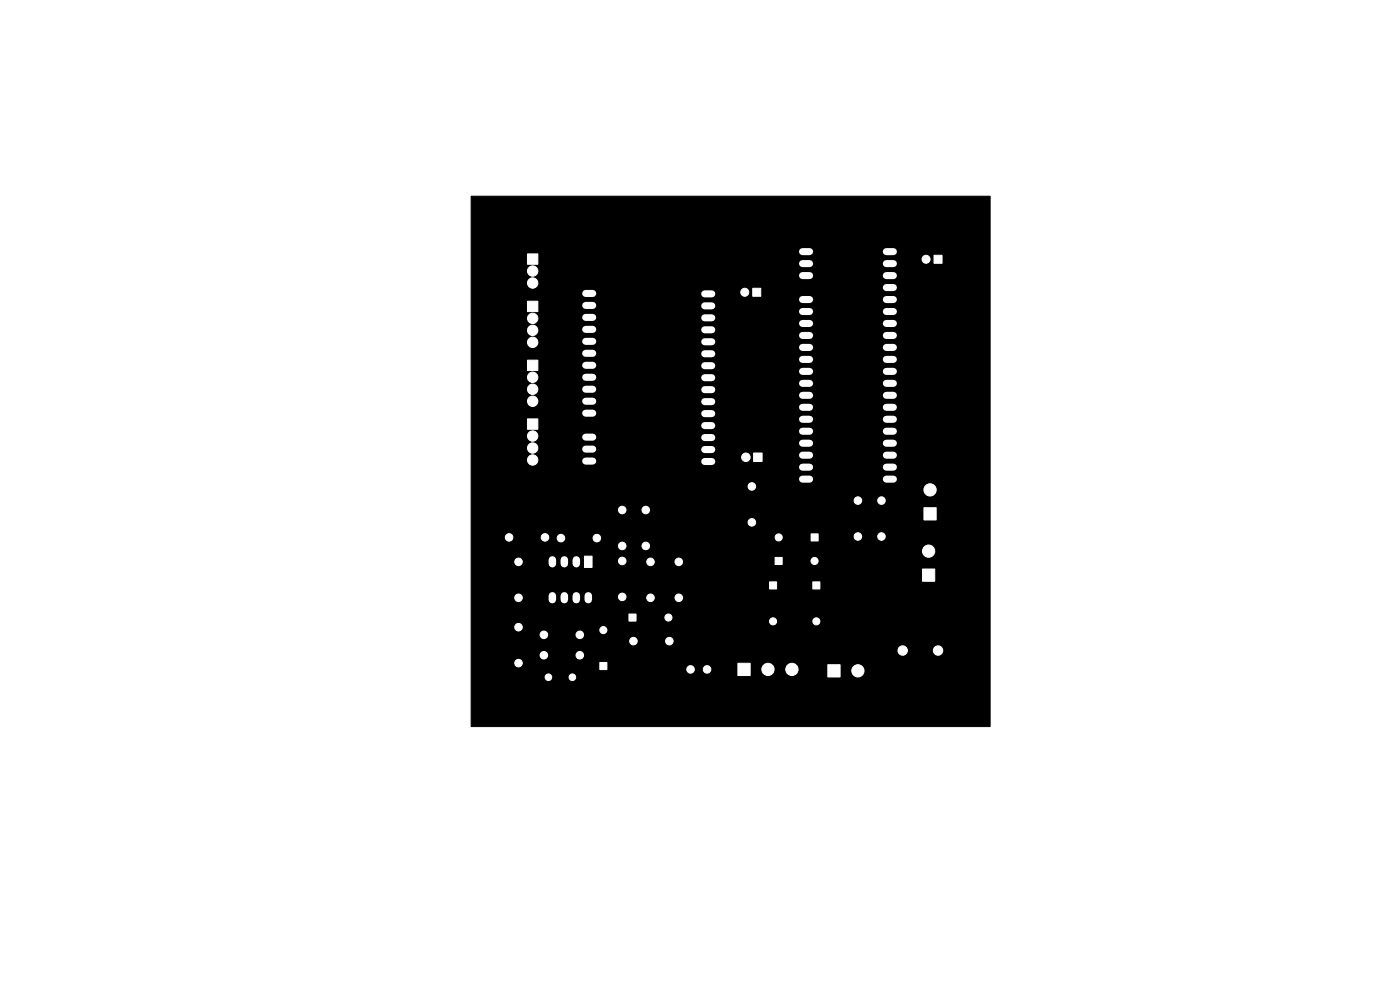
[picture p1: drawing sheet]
<svg xmlns="http://www.w3.org/2000/svg" width="297mm" height="210mm" viewBox="0 0 297 210" stroke-linecap="round" stroke-linejoin="round" font-family="sans-serif">
<path d="M100 41.6h110.1v112.5h-110.1z" fill="#000" stroke="#000" stroke-width=".21"/>
<g fill="none" stroke="#fff" stroke-width="1.5">
<path d="M170.3 53.4h1.4M170.3 55.9h1.4M170.3 58.5h1.4M188 53.4h1.5M188 55.9h1.5M188 58.5h1.5M124.2 77.5h1.6M124.2 75h1.6M124.2 72.4h1.6M124.2 69.9h1.6M124.2 67.3h1.6M124.2 64.8h1.6"/>
<path d="M124.2 62.3h1.6M149.5 77.6h1.5M149.5 75h1.5M149.5 72.5h1.5M149.5 70h1.5M149.5 67.4h1.5M149.5 64.9h1.5M149.5 62.3h1.5M170.3 63.5h1.4M170.3 66.1h1.4M170.3 68.6h1.4M170.3 71.2h1.4"/>
<path d="M170.3 73.7h1.4M170.3 76.2h1.4M170.3 78.8h1.4M188 63.5h1.5M188 66.1h1.5M188 68.6h1.5M188 71.2h1.5M188 73.7h1.5M188 76.2h1.5M188 78.8h1.5M188 61h1.5M124.2 97.8h1.6"/>
<path d="M124.2 95.3h1.6M124.2 92.7h1.6M124.2 87.7h1.6M124.2 85.1h1.6M124.2 82.6h1.6M124.2 80h1.6M149.5 97.9h1.5M149.5 95.4h1.5M149.5 92.8h1.5M149.5 90.3h1.5M149.5 87.7h1.5M149.5 85.2h1.5"/>
<path d="M149.5 82.7h1.5M149.5 80.1h1.5M170.3 81.3h1.4M170.3 83.9h1.4M170.3 86.4h1.4M170.3 88.9h1.4M170.3 91.5h1.4M170.3 94h1.4M170.3 96.6h1.4M170.3 99.1h1.4M188 81.3h1.5M188 83.9h1.5"/>
<path d="M188 86.4h1.5M188 88.9h1.5M188 91.5h1.5M188 94h1.5M188 96.6h1.5M188 99.1h1.5M170.3 101.6h1.4M188 101.6h1.5"/>
</g>
<g fill="#fff" stroke="#fff" stroke-width=".21">
<path d="M111.9 88.9h2.2v2.2h-2.2z"/>
<path d="M111.9 76.4h2.2v2.2h-2.2z"/>
<path d="M111.9 63.9h2.2v2.2h-2.2z"/>
<path d="M111.9 53.9h2.2v2.2h-2.2z"/>
<path d="M159.9 96.1h1.8v1.8h-1.8z"/>
<path d="M195.7 120.7h2.6v2.6h-2.6z"/>
<path d="M163.3 123.4h1.4v1.5h-1.4z"/>
<path d="M124 118h1.6v2.4h-1.6z"/>
<path d="M196 107.7h2.6v2.6h-2.6z"/>
<path d="M127.2 140.5h1.6v1.5h-1.6z"/>
<path d="M133.4 130.2h1.5v1.6h-1.5z"/>
<path d="M172.4 123.4h1.5v1.5h-1.5z"/>
<path d="M198.1 54.2h1.7v1.7h-1.7z"/>
<path d="M164.4 118.2h1.5v1.6h-1.5z"/>
<path d="M159.7 61.2h1.7v1.7h-1.7z"/>
<path d="M172.1 113.2h1.5v1.6h-1.5z"/>
<path d="M175.6 141h2.6v2.6h-2.6z"/>
<path d="M156.5 140.7h2.6v2.6h-2.6z"/>
<circle cx="113" cy="92.5" r="1.1"/>
<circle cx="113" cy="95" r="1.1"/>
<circle cx="113" cy="97.6" r="1.1"/>
<circle cx="113" cy="80" r="1.1"/>
<circle cx="113" cy="82.6" r="1.1"/>
<circle cx="113" cy="85.1" r="1.1"/>
<circle cx="113" cy="67.5" r="1.1"/>
<circle cx="113" cy="70.1" r="1.1"/>
<circle cx="113" cy="72.6" r="1.1"/>
<circle cx="113" cy="57.5" r="1.1"/>
<circle cx="113" cy="60" r="1.1"/>
<circle cx="159.5" cy="110.8" r=".8"/>
<circle cx="159.5" cy="103.2" r=".8"/>
<circle cx="158.2" cy="97" r=".9"/>
<circle cx="142" cy="136" r=".8"/>
<circle cx="134.4" cy="136" r=".8"/>
<circle cx="108" cy="114" r=".8"/>
<circle cx="115.6" cy="114" r=".8"/>
<circle cx="197" cy="116.9" r="1.3"/>
<circle cx="164" cy="131.8" r=".75"/>
<circle cx="187" cy="106.2" r=".8"/>
<circle cx="187" cy="113.8" r=".8"/>
<circle cx="115.4" cy="139" r=".8"/>
<circle cx="123" cy="139" r=".8"/>
<circle cx="197.3" cy="103.9" r="1.3"/>
<circle cx="110" cy="140.7" r=".8"/>
<circle cx="110" cy="133" r=".8"/>
<circle cx="128" cy="133.7" r=".75"/>
<circle cx="138" cy="126.8" r=".8"/>
<circle cx="138" cy="119.2" r=".8"/>
<circle cx="141.8" cy="131" r=".75"/>
<circle cx="173.2" cy="131.8" r=".75"/>
<circle cx="137" cy="115.8" r=".8"/>
<circle cx="137" cy="108.2" r=".8"/>
<circle cx="110" cy="126.8" r=".8"/>
<circle cx="110" cy="119.2" r=".8"/>
<circle cx="132" cy="126.6" r=".8"/>
<circle cx="132" cy="119" r=".8"/>
<circle cx="132" cy="108.2" r=".8"/>
<circle cx="132" cy="115.8" r=".8"/>
<circle cx="121.4" cy="143.7" r=".7"/>
<circle cx="116.3" cy="143.7" r=".7"/>
<circle cx="115.4" cy="134.7" r=".8"/>
<circle cx="123" cy="134.7" r=".8"/>
<circle cx="196.5" cy="55" r=".85"/>
<circle cx="172.8" cy="119" r=".75"/>
<circle cx="199" cy="138" r="1"/>
<circle cx="191.5" cy="138" r="1"/>
<circle cx="158" cy="62" r=".85"/>
<circle cx="165.2" cy="114" r=".75"/>
<circle cx="182" cy="142.3" r="1.3"/>
<circle cx="146.5" cy="142" r=".8"/>
<circle cx="150" cy="142" r=".8"/>
<circle cx="162.9" cy="142" r="1.3"/>
<circle cx="168" cy="142" r="1.3"/>
<circle cx="144" cy="126.8" r=".8"/>
<circle cx="144" cy="119.2" r=".8"/>
<circle cx="119" cy="114.1" r=".8"/>
<circle cx="126.6" cy="114.1" r=".8"/>
<circle cx="182" cy="113.8" r=".8"/>
<circle cx="182" cy="106.2" r=".8"/>
</g>
<path d="M117.2 118.8v.8M119.7 118.8v.8M122.3 118.8v.8M117.2 126.4v.8M119.7 126.4v.8M122.3 126.4v.8M124.8 126.4v.8" fill="none" stroke="#fff" stroke-width="1.6"/>
</svg>
